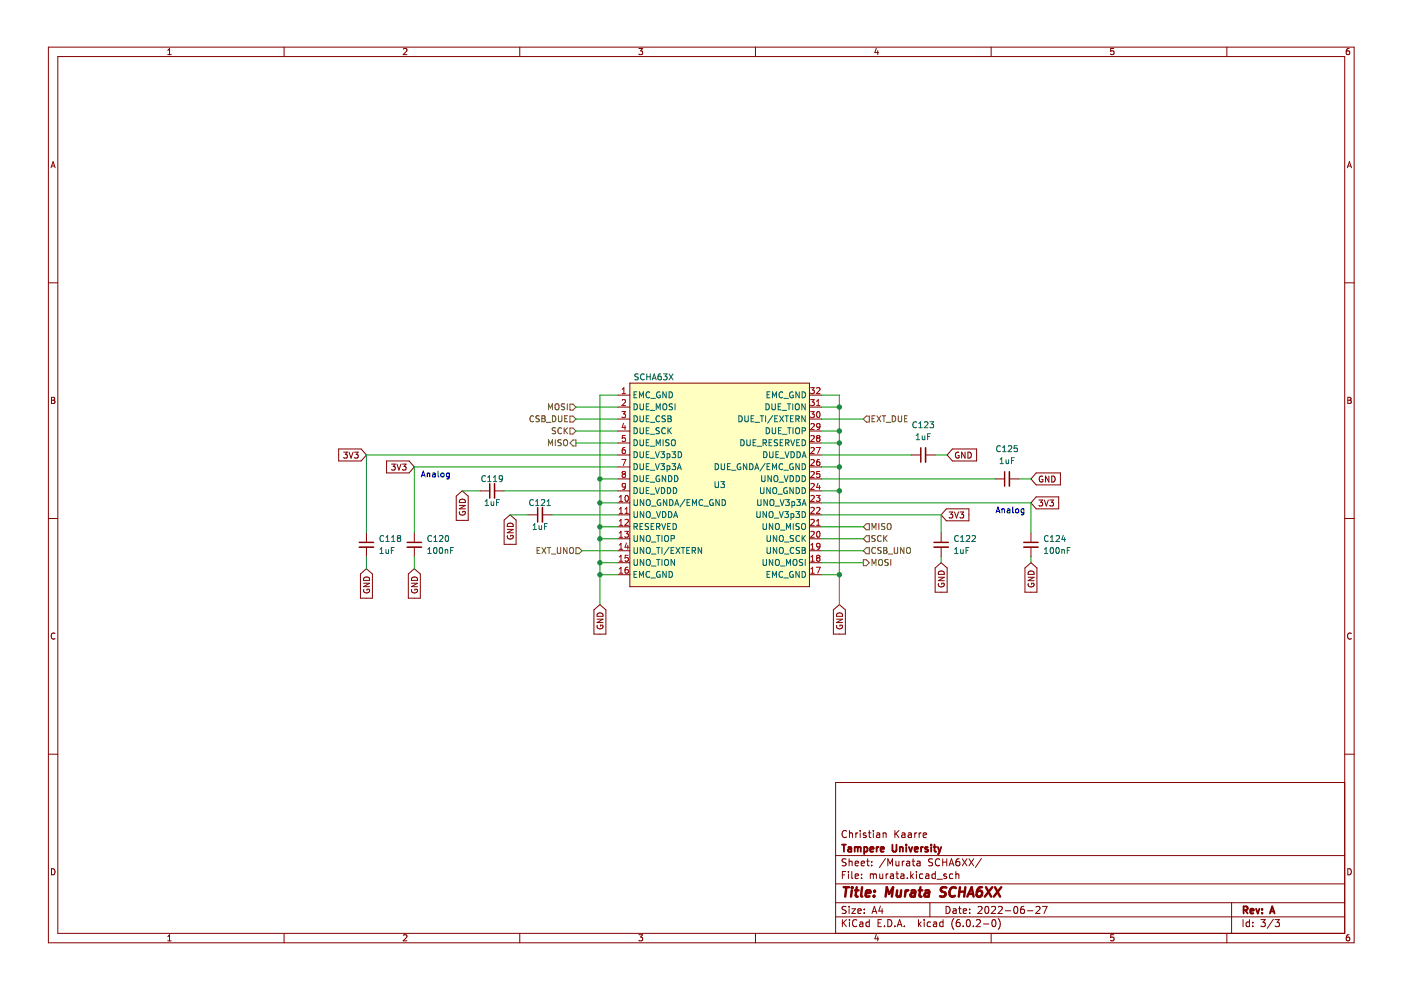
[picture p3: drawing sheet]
<svg xmlns="http://www.w3.org/2000/svg" width="297mm" height="210mm" viewBox="0 0 297 210" stroke-linecap="round" stroke-linejoin="round" font-family="sans-serif">
<path d="M.3 0h296.8v209.9h-296.8z" fill-rule="evenodd" fill="#fff" stroke="#fff" stroke-width=".21"/>
<g fill="none" stroke="#840000" stroke-width=".21">
<path d="M10.3 10h276.8v189.9h-276.8zM12.3 12h272.8v185.9h-272.8zM35.6 11.6h.7M35.6 10.7l.3-.4v1.3M60.2 10v2M85.5 10.4l.5-.1 .3 .4-.8 .9h.8M110.2 10v2M135.4 10.3h.9l-.5 .5 .4 .1v.6l-.2 .1-.6-.1M160.2 10v2M185.8 10.2l-.3 .9h.8M186.1 10.7v.9M210.1 10v2"/>
<path d="M236.1 10.3h-.6v.6l.6-.1v.7l-.1 .1-.5-.1M260.1 10v2M286 10.3h-.3l-.2 .3-.1 .7 .3 .3 .4-.1-.1-.7h-.3l-.3 .2M10.8 35.6l.5-1.3 .4 1.3M10.9 35.2h.7M285.7 35.6l.4-1.3 .4 1.3M285.8 35.2h.6M10.3 60h2M285.1 60h2M10.9 84.2h.5l.2 .3-.2 .4 .2 .1 .1 .3-.3 .2h-.5zM10.9 84.9h.5M71.8 95.2h4.8l1.1 1.3-1.1 1.2h-4.8z"/>
<path d="M72.9 95.9h.7l-.4 .4 .4 .2v.5l-.2 .1-.5-.1M74 95.9l.4 1.2 .5-1.2M75.2 95.9h.7l-.4 .4 .4 .2v.5l-.2 .1-.5-.1M82 97.7h4.7l1.1 1.3-1.1 1.3h-4.7zM83 98.4h.8l-.4 .5 .3 .1v.5l-.1 .2-.6-.2M84.2 98.4l.4 1.3 .4-1.3M85.3 98.4h.8l-.4 .5 .3 .1v.5l-.1 .2-.6-.2M131 83.8h2.5M131 86.3h2.5M131 99h2.5M131 96.5h2.5M131 93.9h2.5"/>
<path d="M131 91.4h2.5M131 88.8h2.5M133.5 81.2h38.1v43.2h-38.1zM171.6 83.8h2.6M171.6 86.3h2.6M171.6 99h2.6M171.6 96.5h2.6M171.6 93.9h2.6M171.6 91.4h2.6M171.6 88.8h2.6M193.2 96.5h2M196.2 96.5h2.1"/>
<path d="M201.9 95.2h5.2v2.5h-5.2l-1.1-1.2zM203.3 95.9a.58 .58 0 0 0-.7 .6 .58 .58 0 0 0 .7 .5v-.4h-.2M204.6 95.9v1.2l-.7-1.2v1.2M205.2 95.9a.64 .64 0 0 1 .8 .6 .64 .64 0 0 1-.8 .6zM285.8 84.2h.4l.2 .3-.2 .4 .2 .1 .1 .3-.2 .2h-.5zM285.8 84.9h.4M10.3 109.9h2M77.7 113v2M77.7 116v2M87.8 113v2M87.8 116v2M96.7 105.2l1.3-1.1 1.3 1.1v5.1h-2.6z"/>
<path d="M97.4 107.2h1.3l-1.3 .7h1.3M97.5 108.5a.58 .58 0 0 0 .5 .7 .58 .58 0 0 0 .5-.8h-.4v.3M97.6 106a.66 .66 0 0 1 .7-.1 .66 .66 0 0 1 .4 .7h-1.3zM101.8 104.1h2M104.9 104.1h2M106.9 110.3l1.3-1.1 1.2 1.1v5.1h-2.5zM107.5 112.2h1.3l-1.3 .8h1.3M107.6 113.6a.58 .58 0 0 0 .6 .7 .58 .58 0 0 0 .5-.8h-.4v.2M107.7 111a.66 .66 0 0 1 .8-.1 .66 .66 0 0 1 .3 .7h-1.3zM112 109.2h2M115 109.2h2M131 109.2h2.5"/>
<path d="M131 106.6h2.5M131 111.7h2.5M131 114.2h2.5M131 116.8h2.5M131 119.3h2.5M131 104.1h2.5M131 101.5h2.5M171.6 109.2h2.6M171.6 106.6h2.6M171.6 111.7h2.6M171.6 114.2h2.6M171.6 116.8h2.6"/>
<path d="M171.6 119.3h2.6M171.6 104.1h2.6M171.6 101.5h2.6M199.5 113v2M199.5 116v2M200.7 107.9h4.7v2.5h-4.7l-1.2-1.2zM201.2 108.6h.8l-.4 .4 .4 .2v.5l-.2 .1-.6-.1M202.4 108.6l.4 1.2 .4-1.2M203.5 108.6h.8l-.4 .4 .4 .2v.5l-.2 .1-.6-.1M211 101.5h2M214 101.5h2M218.6 113v2"/>
<path d="M218.6 116v2M219.7 105.4h4.8v2.5h-4.8l-1.1-1.3zM219.7 100.3h5.1v2.5h-5.1l-1.1-1.3zM220.3 106h.8l-.5 .5 .4 .1v.6l-.2 .1-.5-.1M221.1 101a.58 .58 0 0 0-.8 .6 .58 .58 0 0 0 .8 .5v-.4h-.2M221.4 106l.4 1.3 .5-1.3M222.4 100.9v1.3l-.7-1.3v1.3M222.6 106h.8l-.5 .5 .4 .1v.6l-.2 .1-.5-.1M223 100.9a.64 .64 0 0 1 .7 .7 .64 .64 0 0 1-.7 .6zM285.1 109.9h2M11.7 134.3a.58 .58 0 0 0-.9 .6 .58 .58 0 0 0 .9 .5M76.4 121.7l1.3-1.1 1.3 1.1v5.1h-2.6z"/>
<path d="M77.1 123.7h1.3l-1.3 .7h1.3M77.1 125a.58 .58 0 0 0 .6 .7 .58 .58 0 0 0 .5-.8h-.4v.3M77.3 122.5a.66 .66 0 0 1 .7-.1 .66 .66 0 0 1 .4 .7h-1.3zM86.6 121.7l1.2-1.1 1.3 1.1v5.1h-2.5zM87.2 123.7h1.3l-1.3 .7h1.3M87.3 125a.58 .58 0 0 0 .6 .7 .58 .58 0 0 0 .5-.8h-.4v.3M87.4 122.5a.66 .66 0 0 1 .8-.1 .66 .66 0 0 1 .3 .7h-1.3zM125.9 129.3l1.3-1.1 1.3 1.1v5.1h-2.6zM126.6 131.3h1.3l-1.3 .7h1.3M126.6 132.6a.58 .58 0 0 0 .6 .7 .58 .58 0 0 0 .5-.8h-.4v.3M126.8 130.1a.66 .66 0 0 1 .7-.1 .66 .66 0 0 1 .4 .7h-1.3zM131 121.9h2.5"/>
<path d="M171.6 121.9h2.6M176.7 129.3l1.3-1.1 1.2 1.1v5.1h-2.5zM177.4 131.3h1.2l-1.2 .7h1.2M177.4 132.6a.58 .58 0 0 0 .6 .7 .58 .58 0 0 0 .5-.8h-.4v.3M177.5 130.1a.66 .66 0 0 1 .8-.1 .66 .66 0 0 1 .3 .7h-1.2zM198.3 120.4l1.2-1.1 1.3 1.1v5.2h-2.5zM198.9 122.4h1.3l-1.3 .7h1.3M199 123.7a.58 .58 0 0 0 .6 .8 .58 .58 0 0 0 .5-.8h-.4v.2M199.1 121.2a.66 .66 0 0 1 .8-.1 .66 .66 0 0 1 .3 .7h-1.3zM217.3 120.4l1.3-1.1 1.3 1.1v5.2h-2.6zM218 122.4h1.2l-1.2 .7h1.2M218 123.7a.58 .58 0 0 0 .6 .8 .58 .58 0 0 0 .5-.8h-.4v.2"/>
<path d="M218.2 121.2a.66 .66 0 0 1 .7-.1 .66 .66 0 0 1 .3 .7h-1.2zM286.5 134.3a.58 .58 0 0 0-.8 .6 .58 .58 0 0 0 .8 .5M10.3 159.9h2M285.1 159.9h2M179.5 176.2a.71 .71 0 0 0-1 .5 .71 .71 0 0 0 .7 .9l.3-.2M180.1 176.1v1.5M180.1 176.7l.2-.1 .4 .1v.9M181.5 176.6v1M181.9 176.6l-.4 .3M182.4 176.1v.1M182.4 176.6v1M183.6 176.7l-.4-.1-.2 .2 .1 .2 .5 .2v.3h-.6"/>
<path d="M184.1 176.6h.6M184.3 176.1v1.3l.4 .2M185.2 176.1v.1M185.2 176.6v1M185.9 176.7h.6v.9M186.5 176.9l-.5 .1-.2 .2 .2 .4 .5-.1M187.2 176.7l.3-.1 .3 .1 .1 .9M187.2 176.6v1M189.7 176.1v1.5M189.9 176.7l.7 .9M190.6 176.1l-.9 .8M191.2 176.7h.6l.1 .9"/>
<path d="M191.9 176.9l-.5 .1-.2 .2 .2 .4 .5-.1M192.6 176.7h.6v.9M193.2 176.9l-.5 .1-.2 .2 .2 .4 .5-.1M193.9 176.6v1M194.4 176.6l-.5 .3M194.9 176.6v1M195.3 176.6l-.4 .3M195.7 177.1l.7-.2v-.2l-.5-.1-.2 .2 .1 .7h.6M285.1 165.9h-107.9v32M10.9 184.2a.66 .66 0 0 1 .8 .6 .66 .66 0 0 1-.8 .7zM35.6 198.6l.3-.4v1.3M35.6 199.5h.7"/>
<path d="M60.2 197.9v2M85.5 198.3l.5-.1 .3 .4-.8 .9h.8M110.2 197.9v2M135.4 198.2h.9l-.5 .5 .4 .1v.6l-.2 .1-.6-.1M160.2 197.9v2M177.2 194.4h107.9M177.2 191.4h107.9M177.2 187.4h107.9M177.2 181.4h107.9M178.6 195v1.5M178.6 185.5h.5M178.8 195.6l.7 .9"/>
<path d="M179.3 184.8h-.7v1.5M179.4 192.2h-.6l-.2 .1v.4l.6 .3 .2 .4-.3 .3-.6-.1M179.4 182.2l-.6-.1-.2 .1v.5l.6 .2 .2 .4-.3 .3-.6-.1M179.5 195l-.9 .8M179.9 184.8v.1M179.9 185.3v1M180 182.1v1.5M180 192.2v.1M180 192.7v1M180 182.7l.2-.1 .4 .1 .1 .9M180.1 195v.1M180.1 195.5v1"/>
<path d="M180.6 192.7h.8l-.8 1h.8M180.6 184.8v1.3l.2 .2M181.3 185.8l.7-.2v-.2l-.5-.1-.2 .2 .1 .7h.6M181.3 183.1l.7-.2v-.2l-.5-.1-.2 .2 .1 .7h.6M181.7 195.1a.71 .71 0 0 0-1 .5 .71 .71 0 0 0 .7 .9l.3-.2M181.9 193.2l.7-.2-.1-.3h-.4l-.2 .2 .1 .7h.5M182.3 195.5h.6l.1 1M182.6 183.1l.7-.2-.1-.2-.4-.1-.2 .2 .1 .7h.5M182.7 186.1v.2M182.7 185.4v.1M183 195.8l-.5 .1-.3 .2 .3 .4 .5-.1M183.2 193.5v.2"/>
<path d="M183.2 192.7v.2M183.7 182.6h.6M184 182.1v1.3l.3 .2M184.3 195.5h-.4l-.3 .3 .1 .6h.6M184.3 195v1.5M184.5 185.4l.5-.1 .2 .2M184.5 185.3v1M184.8 183.4v.2M184.8 182.7v.1M184.9 193.7l.5-1.5 .5 1.5M185 193.2h.7M185.2 185.5l.2-.2 .3 .1 .1 .9"/>
<path d="M185.2 185.5v.8M185.8 198.1l-.3 .9h.8M186.1 198.6v.9M186.2 195.7h.5M186.5 185.3l.1 .9 .4 .1 .2-.2M186.7 192.1l-.4 1.1h.9M186.9 195h-.7v1.5h.7M187 192.7v1M187.2 185.3v1M187.5 196.3v.2M187.7 182l-1.2 1.9M187.9 185.3v1"/>
<path d="M188.2 195a.76 .76 0 0 1 .9 .7 .76 .76 0 0 1-.9 .8zM188.2 183.6v-1.5l.5 1.1 .5-1.1v1.5M188.3 185.3l-.4 .3M188.8 185.4h.6v.9M189.4 185.6l-.4 .1-.3 .2 .3 .4 .4-.1M189.7 196.3v.2M189.9 185.3h.6M189.9 182.6l.1 .9 .4 .1 .2-.2M190.2 184.8v1.3l.3 .2M190.2 196.5l.5-1.5 .5 1.5M190.4 196h.7M190.6 182.6v1"/>
<path d="M191 185.4h.6l.1 .9M191.3 182.6v1M191.7 185.6l-.5 .1-.3 .2 .3 .4 .5-.1M191.7 196.3v.2M191.7 182.6l-.4 .3M192.2 182.7h.6l.1 .9M192.4 186.1v.2M192.9 182.9l-.5 .1-.2 .2 .2 .4 .5-.1M193.1 184.8v1.5M193.2 185.7l.5 .6M193.4 182.6h.5M193.6 182.1v1.3l.3 .2"/>
<path d="M193.7 185.3l-.6 .6M194.3 184.8v.1M194.3 185.3v1M194.4 182.7h.6l.1 .9M194.7 195v1.5M194.9 195.9l.4 .6M195.1 182.9l-.5 .1-.2 .2 .2 .4 .5-.1M195.3 195.5l-.6 .5M195.7 185.4l-.5-.1-.3 .3 .2 .6h.6M195.9 195v.1M195.9 195.5v1M196.3 185.4h.6v.9"/>
<path d="M196.9 185.6l-.5 .1-.2 .2 .2 .4 .5-.1M197.2 191.4v3M197.3 195.5h-.4l-.3 .3 .1 .6h.6M197.7 182.2l-.5-.1-.3 .1v.5l.7 .2 .1 .4-.3 .3-.5-.1M197.9 195.5h.6l.1 1M198.3 185.4l-.4-.1-.3 .3 .1 .6h.6M198.3 184.8v1.5M198.6 195.8l-.5 .1-.2 .2 .2 .4 .5-.1M198.7 186.4h1.1M199.2 182.2a.71 .71 0 0 0-1 .5 .71 .71 0 0 0 .7 .9l.3-.2M199.9 182.1v1.5M199.9 182.8h.8"/>
<path d="M199.9 195.5h-.4l-.3 .3 .2 .6h.5M199.9 195v1.5M200.6 192.2a.76 .76 0 0 1 .9 .7 .76 .76 0 0 1-.9 .8zM200.7 185.4l-.4-.1-.2 .2 .1 .2 .5 .2v.3h-.6M200.7 182.1v1.5M201.2 183.6l.5-1.5 .5 1.5M201.4 183.2h.7M202 185.4l-.4-.1-.3 .3 .1 .6h.6M202.1 192.7h.6v1M202.2 194.8a1.72 1.72 0 0 0 0 2.2M202.7 185.4l.2-.1 .3 .1 .1 .9M202.7 184.8v1.5"/>
<path d="M202.7 193l-.5 .1-.2 .2 .2 .4 .5-.1M203.2 192.7h.6M203.4 182.1l-.5 .1a1.01 1.01 0 0 0 0 1.4l.5-.2 .1-.5-.3-.2h-.3l-.2 .2M203.4 192.2v1.3l.4 .2M203.4 195h-.4a1.01 1.01 0 0 0 0 1.5l.5-.2 .1-.5-.3-.3-.4 .1-.2 .2M204 182.1l1 1.5M204.2 193.2l.7-.2v-.3h-.5l-.2 .2 .1 .7h.6M204.2 196.3v.2M205 195.1l.2-.1a.8 .8 0 0 1 .5 .7 .8 .8 0 0 1-.5 .8l-.3-.6zM205 182.1l-1 1.5M205.4 182.1l1 1.5M205.6 193.5v.2"/>
<path d="M205.6 192.7v.2M206.4 196.3v.2M206.4 182.1l-1 1.5M207 195.1l.6-.1 .3 .4-1 1.1h1M207.4 192.3l.5-.1 .3 .4-.9 1.1h.9M208.1 182l-1.3 1.9M208.5 195.9h1.2M208.9 192.3l.3-.1a.8 .8 0 0 1 .5 .7 .8 .8 0 0 1-.5 .8l-.4-.6zM210.1 197.9v2M210.2 192.3l.6-.1 .3 .4-.9 1.1h.9M210.4 195.1l.3-.1a.8 .8 0 0 1 .5 .7 .8 .8 0 0 1-.5 .8l-.4-.6zM211.7 192.3l.5-.1 .3 .4-.9 1.1h.9"/>
<path d="M211.7 194.8a1.72 1.72 0 0 1 0 2.2M213.2 193.1h1.1M215.1 192.3l.2-.1a.8 .8 0 0 1 .5 .7 .8 .8 0 0 1-.5 .8l-.4-.6zM217.1 192.2h-.5a1.01 1.01 0 0 0 0 1.5l.5-.2 .1-.5-.3-.3h-.3l-.2 .3M217.9 193.1h1.1M219.6 192.3l.6-.1 .3 .4-.9 1.1h.9M221 192.2h1l-.6 1.5M236.1 198.2h-.6v.6l.6-.1v.7l-.1 .1-.5-.1M260.1 197.9v2M261.1 191.4v6.5M263.6 195v1.5M264.9 195.5h-.4l-.3 .3 .1 .6h.6"/>
<path d="M264.9 195v1.5M265.6 196.3v.2M265.6 195.5v.2M267.3 195h1l-.5 .5 .4 .2v.6l-.2 .2-.7-.2M270 194.9l-1.3 1.9M270.3 195h1l-.5 .5 .4 .2v.6l-.2 .2-.7-.2M285.8 184.2a.66 .66 0 0 1 .7 .6 .66 .66 0 0 1-.7 .7zM286 198.2h-.3l-.2 .3-.1 .7 .3 .3 .4-.1-.1-.7h-.3l-.3 .2"/>
</g>
<g fill="none" stroke="#840000" stroke-width=".39">
<path d="M178.5 179.1h.9M178.9 179.1v1.5M179.9 179.7h.5l.1 .9M180.5 179.9l-.5 .1-.2 .2 .2 .4 .5-.1M181.2 179.7l.4-.1 .3 .2M181.2 179.6v1M181.9 179.8l.2-.2 .3 .1 .1 .9M181.9 179.8v.8M183.2 179.7l.4-.1 .3 .3-.1 .6h-.6M183.2 179.6v1.5M185.9 179.6v1M186.3 179.6l-.4 .3"/>
<path d="M189.2 179.1v1.2l.3 .3 .4-.1 .2-.2v-1.2M190.8 179.7l.2-.1 .4 .1v.9M190.8 179.6v1M192.1 179.1v.1M192.1 179.6v1M192.7 179.6l.4 1 .3-1M195.3 179.6v1M195.7 179.6l-.4 .3M196.7 179.7l-.3-.1-.3 .2 .1 .2 .5 .2v.3h-.6M197.4 179.1v.1M197.4 179.6v1M197.9 179.6h.6"/>
<path d="M198.1 179.1v1.3l.4 .2M198.8 179.6l.4 1M199.6 179.6l-.4 1M184.5 180.1l.7-.2-.1-.2-.4-.1-.2 .2 .1 .7h.5M186.7 180.1l.7-.2v-.2l-.5-.1-.2 .2 .1 .7h.6M193.9 180.1l.7-.2v-.2l-.5-.1-.2 .2 .1 .7h.6M199.2 180.6l-.4 .5M263.7 193l.7-.1 .1-.2v-.4l-.8-.1v1.5M264 193l.5 .7M265.1 193.2l.7-.2-.1-.3h-.4l-.2 .2 .1 .7h.5M266.3 192.7l.4 1 .3-1M267.6 193.5v.2"/>
<path d="M267.6 192.7v.2M269.2 193.7l.5-1.5 .5 1.5M269.4 193.2h.7"/>
</g>
<g fill="none" stroke="#840000" stroke-width=".52">
<path d="M178.9 188.1h1.1M179.4 188.1l-.2 2M180.6 188.8l-.2 1.3M180.7 188.1v.2M181.3 188.8h.7M181.6 188.1l-.2 1.7 .1 .2 .4 .1M182.8 188.1l-.2 1.7 .2 .3M183.6 189.4l.9-.2v-.3l-.6-.1-.3 .3v.9h.8M185.3 189.9v.2M185.4 188.9v.2M187.8 190.1l.2-2 .5 1.4 .8-1.4-.2 2M190.2 188.8v1.2l.4 .1 .3-.2"/>
<path d="M191.1 188.8l-.2 1.3M192 188.8l-.1 1.3M192.6 188.8l-.4 .1-.2 .3M193.3 188.9h.7v1.2M194.1 189.2l-.7 .1a.4 .4 0 0 0-.4 .4 .4 .4 0 0 0 .3 .4l.7-.1M194.8 188.8h.7M195.2 188.1l-.3 1.7 .1 .2 .4 .1M196.2 188.9h.8l-.1 1.2M197 189.2l-.7 .1a.4 .4 0 0 0-.3 .4 .4 .4 0 0 0 .2 .4l.7-.1M200.7 188.2a.85 .85 0 0 0-1.1 .1l-.1 .6 .9 .4v.6a.85 .85 0 0 1-1.1 .1M202.7 188.3a.88 .88 0 0 0-1.1 0 .88 .88 0 0 0-.3 .9 .69 .69 0 0 0 .3 .8 .69 .69 0 0 0 .8-.1M203.4 189.1h1.2"/>
<path d="M203.5 188.1l-.2 2M204.7 188.1l-.3 2M205.1 190.1l.9-2 .4 2M205.4 189.5h.9M208.2 188.1a.91 .91 0 0 0-1.1 .9l-.1 .7 .2 .3a.66 .66 0 0 0 1-.3v-.5l-.1-.2a.66 .66 0 0 0-1 .2M209.1 188.1l1 2M210.4 188.1l-1.6 2M211 188.1l1 2M212.3 188.1l-1.6 2"/>
</g>
<path d="M196.2 94.9v3.1M76.2 116h3M86.3 116h3.1M104.9 102.6v3M115 107.6v3.1M198 116h3.1M214 100v3.1M217.1 116h3" fill="none" stroke="#840000" stroke-width=".33"/>
<path d="M195.2 94.9v3.1M76.2 115h3M86.3 115h3.1M103.8 102.6v3M114 107.6v3.1M198 115h3.1M213 100v3.1M217.1 115h3" fill="none" stroke="#840000" stroke-width=".3"/>
<g fill="none" stroke="#006464" stroke-width=".21">
<path d="M135.3 79.3l-.6 .1v.4l.5 .2 .1 .3-.2 .2h-.5M136.6 79.4a.56 .56 0 0 0-.8 .5 .56 .56 0 0 0 .8 .5M137.1 79.3v1.2M137.1 79.9h.8M137.9 79.3v1.2M140.1 79.3h-.4l-.1 .3-.1 .7 .2 .2 .5-.1-.1-.6h-.4l-.2 .2M140.6 79.3h.8l-.4 .5 .4 .1v.5l-.2 .1-.6-.1M141.8 79.3l.9 1.2M142.7 79.3l-.9 1.2M134.4 83.7h.4M134.4 85.6a.64 .64 0 0 1 .8 .7 .64 .64 0 0 1-.8 .6zM134.4 88.2a.64 .64 0 0 1 .8 .6 .64 .64 0 0 1-.8 .6z"/>
<path d="M134.4 90.7a.64 .64 0 0 1 .8 .6 .64 .64 0 0 1-.8 .7zM134.4 93.2a.64 .64 0 0 1 .8 .7 .64 .64 0 0 1-.8 .6zM134.4 95.8a.64 .64 0 0 1 .8 .6 .64 .64 0 0 1-.8 .6zM134.4 98.3a.64 .64 0 0 1 .8 .6 .64 .64 0 0 1-.8 .7zM135 83.1h-.6v1.2h.6M135.6 84.3v-1.2l.4 .9 .4-.9v1.2M135.7 85.6v1l.2 .3h.3l.2-.3v-1M135.7 88.2v1l.2 .2h.4l.1-.2v-1M135.7 90.7v1l.2 .3h.3l.2-.3v-1M135.7 93.2v1.1l.2 .2 .4-.1 .1-.1v-1.1M135.7 95.8v1l.2 .2h.3l.2-.2v-1M135.7 98.3v1l.2 .3 .4-.1 .1-.2v-1"/>
<path d="M137 86.2h.4M137 98.9h.4M137 96.4h.4M137 93.8h.4M137 91.3h.4M137 88.8h.4M137.6 85.6h-.6v1.3h.6M137.6 88.2h-.6v1.2h.6M137.6 90.7h-.6v1.3h.6M137.6 93.2h-.6v1.3h.6M137.6 95.8h-.6v1.2h.6M137.6 98.3h-.6v1.3h.6"/>
<path d="M137.7 83.2a.56 .56 0 0 0-.7 .5 .56 .56 0 0 0 .7 .5M137.9 87h.9M137.9 99.7h.9M137.9 97.2h.9M137.9 94.6h.9M137.9 92.1h.9M137.9 89.5h.9M138 84.5h1M138.3 80.5l.4-1.2 .4 1.2M138.4 80.2h.6M139 95.8l.4 1.2 .4-1.2M139 98.3l.4 1.3 .4-1.3"/>
<path d="M139.1 86.9v-1.3l.5 .9 .4-.9v1.3M139.1 94.5v-1.3l.5 .9 .4-.9v1.3M139.8 90.8h-.7v.4l.6 .2 .1 .3-.2 .3-.5-.1M139.9 88.3a.56 .56 0 0 0-.8 .5 .56 .56 0 0 0 .8 .5M139.9 83.1a.58 .58 0 0 0-.7 .6 .58 .58 0 0 0 .8 .5v-.4h-.3M140.1 95.8h.8l-.4 .5 .3 .1v.5l-.1 .1-.6-.1M140.1 98.3h.8l-.4 .5 .3 .1v.6l-.1 .1-.6-.1M140.6 85.8l.2-.2a.43 .43 0 0 1 .6 .4v.5a.42 .42 0 0 1-.4 .4 .42 .42 0 0 1-.5-.4zM140.6 93.2v1.3M141.1 88.2l-.7 .1v.3l.6 .3 .1 .3-.3 .2h-.5M141.1 90.8a.56 .56 0 0 0-.8 .5 .56 .56 0 0 0 .8 .5M141.3 83.1v1.2l-.8-1.2v1.2"/>
<path d="M141.4 98.8l.4-.1 .2 .3-.1 .5h-.5M141.4 96.3l.4-.1 .2 .2-.1 .6h-.5M141.4 96.2v1.3M141.4 98.7v1.3M141.6 88.2h.4l.3 .2-.3 .4 .3 .1v.3l-.2 .2h-.5zM141.6 88.8h.4M141.6 90.7v1.3M141.8 91.2l.5 .8M141.9 83.1a.64 .64 0 0 1 .7 .6 .64 .64 0 0 1-.7 .6zM141.9 93.3l-.7 .1v.3l.5 .3 .2 .3-.3 .2-.5-.1M142.3 90.7l-.7 .7M142.4 93.4l.2-.2a.43 .43 0 0 1 .6 .5v.4a.42 .42 0 0 1-.4 .4 .42 .42 0 0 1-.5-.4z"/>
<path d="M142.5 95.8h.7l-.4 .5 .4 .1v.5l-.2 .1-.5-.1M142.5 98.3h.7l-.4 .5 .4 .1v.6l-.2 .1-.5-.1M142.6 85.7h-.7v.4l.6 .2 .1 .3-.3 .3-.4-.1M143.1 85.6v1.3M143.6 99.6l.4-1.3 .5 1.3M143.7 99.2h.6M143.8 95.8a.64 .64 0 0 1 .7 .6 .64 .64 0 0 1-.7 .6zM151.6 98.3a.64 .64 0 0 1 .8 .6 .64 .64 0 0 1-.8 .7zM152.9 98.3v1l.2 .3 .4-.1 .1-.2v-1M154.2 98.9h.5M154.8 98.3h-.6v1.3h.6M155.1 99.7h.9"/>
<path d="M156.6 88.2a.64 .64 0 0 1 .8 .6 .64 .64 0 0 1-.8 .6zM157 98.4a.58 .58 0 0 0-.7 .6 .58 .58 0 0 0 .8 .5v-.5h-.3M157.1 93.2a.64 .64 0 0 1 .7 .7 .64 .64 0 0 1-.7 .6zM157.9 88.2v1l.3 .2h.3l.1-.2v-1M158.3 93.2v1.1l.3 .2h.2l.3-.2v-1.1M158.3 98.3v1.3l-.7-1.3v1.3M158.9 98.3a.64 .64 0 0 1 .8 .6 .64 .64 0 0 1-.8 .7zM159.2 88.8h.5M159.7 93.8h.4M159.9 88.2h-.7v1.2h.7M160 99.6l.5-1.3 .4 1.3M160.1 89.5h1"/>
<path d="M160.2 99.2h.6M160.3 93.2h-.6v1.3h.6M160.5 94.6h1M161.2 88.2h.7M161.5 88.2v1.2M161.8 93.9l.6-.1 .1-.4-.7-.2v1.3M161.9 95.8a.64 .64 0 0 1 .7 .6 .64 .64 0 0 1-.7 .6zM162.1 93.9l.4 .6M162.2 98.2l-1.1 1.7M162.3 88.2v1.2M162.4 85.6a.64 .64 0 0 1 .7 .7 .64 .64 0 0 1-.7 .6zM162.5 90.7a.64 .64 0 0 1 .7 .6 .64 .64 0 0 1-.7 .7z"/>
<path d="M162.6 83.7h.5M162.6 98.9h.5M163.1 93.8h.4M163.2 95.8v1l.2 .2h.3l.2-.2v-1M163.2 83.1h-.6v1.2h.6M163.2 98.3h-.6v1.3h.6M163.7 85.6v1l.2 .3h.2l.3-.3v-1M163.7 93.2h-.6v1.3h.6M163.7 90.7v1l.3 .3 .3-.1 .1-.2v-1M163.8 84.3v-1.2l.4 .9 .4-.9v1.2M163.8 99.6v-1.3l.4 .9 .4-.9v1.3M163.8 88.1l-1 1.6"/>
<path d="M164.3 88.8h.4M164.5 96.4h.4M164.9 93.3l-.7 .1v.3l.5 .3 .2 .3-.3 .2-.5-.1M164.9 88.2h-.6v1.2h.6M165 86.2h.4M165 91.3h.5M165.1 95.8h-.6v1.2h.6M165.3 88.2l.8 1.2M165.4 97.2h.9M165.4 93.8h.4M165.6 85.6h-.6v1.3h.6M165.7 90.7h-.7v1.3h.7"/>
<path d="M165.8 87h1M165.9 92.1h1M166 83.2a.56 .56 0 0 0-.8 .5 .56 .56 0 0 0 .8 .5M166 98.4a.56 .56 0 0 0-.8 .5 .56 .56 0 0 0 .8 .6M166 93.2h-.6v1.3h.6M166.1 88.2l-.8 1.2M166.2 84.5h1M166.2 99.7h1M166.4 95.8l.5 1.2 .4-1.2M166.4 88.2h.8M166.6 93.9l.6-.1v-.4l-.6-.2v1.3M166.8 88.2v1.2"/>
<path d="M166.9 93.9l.4 .6M166.9 85.6h.7M167 90.7h.7M167.3 85.6v1.3M167.3 90.7v1.3M167.6 88.8h.4M167.6 93.2l.5 1.3 .4-1.3M167.7 95.8a.64 .64 0 0 1 .7 .6 .64 .64 0 0 1-.7 .6zM168.1 85.6v1.3M168.1 83.1a.58 .58 0 0 0-.7 .6 .58 .58 0 0 0 .8 .5v-.4h-.2M168.1 98.4a.58 .58 0 0 0-.7 .6 .58 .58 0 0 0 .8 .5v-.5h-.2M168.1 90.7v1.3"/>
<path d="M168.2 88.2h-.6v1.2h.6M168.7 88.8h.6l.1-.5-.7-.1v1.2M168.7 90.9l.3-.2a.43 .43 0 0 1 .5 .4v.4a.42 .42 0 0 1-.4 .5 .42 .42 0 0 1-.4-.5zM168.8 85.7l.1-.1a.43 .43 0 0 1 .6 .4v.5a.42 .42 0 0 1-.5 .4 .42 .42 0 0 1-.4-.4zM168.9 93.8h.4M169 95.8a.64 .64 0 0 1 .7 .6 .64 .64 0 0 1-.7 .6zM169 88.8l.5 .6M169.5 83.1v1.2l-.8-1.2v1.2M169.5 98.3v1.3l-.8-1.3v1.3M169.5 93.2h-.6v1.3h.6M170.1 83.1a.64 .64 0 0 1 .7 .6 .64 .64 0 0 1-.7 .6zM170.1 91.4l.6-.1v-.5l-.6-.1v1.3"/>
<path d="M170.1 93.2a.64 .64 0 0 1 .7 .7 .64 .64 0 0 1-.7 .6zM170.1 98.3a.64 .64 0 0 1 .7 .6 .64 .64 0 0 1-.7 .7zM170.1 97l.4-1.2 .4 1.2M170.2 96.7h.6M170.7 85.6v1.3l-.7-1.3v1.3M170.7 88.2v1.2l-.7-1.2v1.2M194.3 92.3l.3-.3v1.2M194.3 93.2h.7M194.3 89.5a.56 .56 0 0 0-.8 .6 .56 .56 0 0 0 .8 .5M194.8 90.7h.7M194.8 89.8l.4-.4v1.3M195.5 92.4l.1 .8 .5-.1"/>
<path d="M196 89.5l.5-.1 .2 .4-.7 .9h.7M196.1 92.4v.8M196.7 92.6h.4M197.2 89.4h.7l-.4 .5 .4 .1v.6l-.2 .1-.5-.1M197.3 92h-.6v1.2M212 98.3h.8M212 97.4l.4-.4v1.3M212.1 94.6a.56 .56 0 0 0-.8 .5 .56 .56 0 0 0 .8 .5M212.6 95.8h.7M212.6 94.9l.3-.4v1.3M213.3 97.5l.1 .7h.4M213.8 94.6l.5-.1 .2 .4-.8 .9h.8"/>
<path d="M213.8 97.5v.8M214.4 97.6h.5M215.1 97h-.7v1.3M215.7 94.5h-.6l-.1 .6 .6-.1 .1 .6-.2 .2-.5-.2M80.6 117.4h.7M80.6 116.4l.3-.3v1.3M81.3 113.7a.56 .56 0 0 0-.8 .5 .56 .56 0 0 0 .8 .5M81.8 116.5l.1 .8 .5-.1M81.8 114.8h.7M81.8 113.9l.4-.4v1.3M82.4 116.5v.9M83 116.7h.4"/>
<path d="M83 114.8h.8M83 113.9l.4-.4v1.3M83.6 116.1h-.6v1.3M84.5 114.1l-.3 .2v.3l.3 .2h.3l.2-.2-.1-.4-.2-.1M84.5 114.1l-.3-.3 .3-.3 .3 .1 .2 .2-.3 .3M84.5 114.1h.2M90.7 117.4h.7M90.7 116.4l.4-.3v1.3M91.5 113.7a.56 .56 0 0 0-.8 .5 .56 .56 0 0 0 .8 .5M92 114.8h.7M92 113.9l.3-.4v1.3M92 116.2l.2-.1a.68 .68 0 0 1 .5 .6 .68 .68 0 0 1-.5 .7l-.3-.5z"/>
<path d="M93.2 113.7l.5-.2 .2 .4-.8 .9h.8M93.2 116.2l.2-.1a.68 .68 0 0 1 .5 .6 .68 .68 0 0 1-.5 .7l-.3-.5zM94.4 116.6h.5v.8M94.4 116.5v.9M94.5 113.7l.2-.2a.68 .68 0 0 1 .4 .7 .68 .68 0 0 1-.4 .6l-.3-.5zM95.5 116.7h.5M96.1 116.1h-.6v1.3M102.9 107.2h.7M102.9 106.3l.3-.4v1.3M102.9 101a.56 .56 0 0 0-.8 .5 .56 .56 0 0 0 .8 .5M103.4 102.1h.7M103.4 101.2l.4-.4v1.3"/>
<path d="M104.1 106.3l.1 .8h.5M104.6 102.1h.7M104.6 101.2l.4-.4v1.3M104.7 106.3v.9M105.3 106.5h.4M105.9 105.9h-.6v1.3M106.6 101.4l-.3 .2h-.4v-.6l.4-.2 .3 .3-.1 .7-.2 .3h-.4M113 112.3h.7M113 111.4l.4-.4v1.3M113.1 106a.56 .56 0 0 0-.8 .6 .56 .56 0 0 0 .8 .5M113.6 107.2h.7M113.6 106.3l.3-.4v1.3"/>
<path d="M114.3 111.4v.8h.5M114.8 106l.5-.1 .2 .4-.8 .9h.8M114.8 111.4v.9M115.4 111.6h.5M116 107.2h.7M116 106.3l.3-.4v1.3M116 111h-.6v1.3M134.4 105.9v1.1l.3 .2 .3-.1 .2-.1v-1.1M134.4 111.7l.6-.1 .1-.5-.7-.1v1.3M134.4 100.8a.64 .64 0 0 1 .8 .7 .64 .64 0 0 1-.8 .6zM134.4 103.4a.64 .64 0 0 1 .8 .6 .64 .64 0 0 1-.8 .7zM134.4 108.5v1l.3 .2h.3l.2-.2v-1"/>
<path d="M134.4 113.5v1.1l.3 .2 .3-.1 .2-.1v-1.1M134.4 116.1v1l.3 .2h.2l.3-.2v-1M134.4 118.6v1l.3 .3 .3-.1 .2-.2v-1M134.7 111.7l.5 .6M135.7 111.6h.4M135.7 100.8v1.1l.2 .2h.4l.1-.2v-1.1M135.7 103.4v1l.2 .3h.3l.2-.3v-1M136.3 111h-.6v1.3h.6M136.5 105.9v1.3l-.7-1.3v1.3M136.5 108.5v1.2l-.7-1.2v1.2M136.5 113.5v1.3l-.7-1.3v1.3M136.5 116.1v1.2l-.7-1.2v1.2"/>
<path d="M136.5 118.6v1.3l-.7-1.3v1.3M137 101.5h.4M137 104h.4M137.1 118.8l.2-.2a.43 .43 0 0 1 .6 .4v.5a.42 .42 0 0 1-.5 .4 .42 .42 0 0 1-.4-.4zM137.2 106l.1-.1a.43 .43 0 0 1 .6 .4v.5a.42 .42 0 0 1-.5 .4 .42 .42 0 0 1-.4-.4zM137.2 108.5h.1a.43 .43 0 0 1 .6 .4v.4a.42 .42 0 0 1-.5 .5 .42 .42 0 0 1-.4-.5zM137.2 113.6l.1-.1a.43 .43 0 0 1 .6 .5v.4a.42 .42 0 0 1-.5 .4 .42 .42 0 0 1-.4-.4zM137.2 116.1h.1a.43 .43 0 0 1 .6 .4v.4a.42 .42 0 0 1-.5 .5 .42 .42 0 0 1-.4-.5zM137.5 111.1h-.7v.4l.6 .2 .1 .3-.2 .3-.5-.1M137.6 100.8h-.6v1.3h.6M137.6 103.4h-.6v1.3h.6M137.9 104.8h.9"/>
<path d="M137.9 102.2h.9M138.1 111.6h.4M138.1 107.3h1M138.1 109.9h1M138.1 114.9h1M138.1 117.5h1M138.7 111h-.6v1.3h.6M139 103.4l.4 1.3 .4-1.3M139.2 111.7l.6-.1 .1-.5-.7-.1v1.3M139.2 108.5l.4 1.2 .4-1.2M139.2 113.5h.7M139.2 116.1h.7"/>
<path d="M139.2 118.6h.7M139.5 111.7l.4 .6M139.6 113.5v1.3M139.6 116.1v1.2M139.6 118.6v1.3M139.8 100.9a.58 .58 0 0 0-.7 .6 .58 .58 0 0 0 .8 .5v-.4h-.3M140 106a.58 .58 0 0 0-.7 .6 .58 .58 0 0 0 .8 .5v-.5h-.2M140.2 103.4a.64 .64 0 0 1 .8 .6 .64 .64 0 0 1-.8 .7zM140.3 111l.4 1.3 .4-1.3M140.3 113.5v1.3M140.3 116.1v1.2M140.3 118.6v1.3"/>
<path d="M140.5 108.5a.64 .64 0 0 1 .7 .6 .64 .64 0 0 1-.7 .6zM141 113.7l.2-.2a.43 .43 0 0 1 .5 .5v.4a.42 .42 0 0 1-.4 .4 .42 .42 0 0 1-.4-.4zM141 118.8l.2-.2a.43 .43 0 0 1 .5 .4v.5a.42 .42 0 0 1-.4 .4 .42 .42 0 0 1-.4-.4zM141.1 100.8v1.3l-.7-1.3v1.3M141.4 105.9v1.3l-.7-1.3v1.3M141.5 103.4a.64 .64 0 0 1 .7 .6 .64 .64 0 0 1-.7 .7zM141.6 111.6h.4M141.7 108.5a.64 .64 0 0 1 .8 .6 .64 .64 0 0 1-.8 .6zM141.7 100.8a.64 .64 0 0 1 .8 .7 .64 .64 0 0 1-.8 .6zM141.9 116l-1.1 1.7M142 105.9a.64 .64 0 0 1 .7 .7 .64 .64 0 0 1-.7 .6zM142.2 111h-.6v1.3h.6"/>
<path d="M142.3 114.2l.6-.1v-.4l-.6-.2v1.3M142.3 116.7h.4M142.7 111a.64 .64 0 0 1 .7 .6 .64 .64 0 0 1-.7 .7zM142.8 103.4a.64 .64 0 0 1 .7 .6 .64 .64 0 0 1-.7 .7zM142.8 109.7l.4-1.2 .5 1.2M142.9 116.1h-.6v1.2h.6M142.9 109.4h.7M143 100.8a.64 .64 0 0 1 .7 .7 .64 .64 0 0 1-.7 .6zM143 118.6v1.3l-.7-1.3v1.3M143.1 107.2l.4-1.3 .4 1.3M143.2 106.8h.6M143.3 116.1l.9 1.2"/>
<path d="M144.2 116.1l-.9 1.2M144.5 116.1h.7M144.8 116.1v1.2M145.2 105.9l-1 1.6M145.6 116.7h.4M145.7 106.5h.4M146.2 116.1h-.6v1.2h.6M146.3 105.9h-.6v1.3h.6M146.8 116.7h.6v-.5l-.6-.1v1.2M146.8 107.2v-1.3l.4 .9 .5-.9v1.3M147.1 116.7l.4 .6M148.7 116.1v1.2l-.7-1.2v1.2"/>
<path d="M149 106a.56 .56 0 0 0-.8 .6 .56 .56 0 0 0 .8 .5M149.2 107.3h1M151.2 106a.58 .58 0 0 0-.8 .6 .58 .58 0 0 0 .8 .5v-.5h-.2M151.6 102.1v1l.3 .3 .3-.1 .1-.2v-1M152.5 105.9v1.3l-.7-1.3v1.3M152.8 102.1h.8l-.4 .5 .3 .1v.6l-.1 .1-.6-.1M153.1 105.9a.64 .64 0 0 1 .7 .7 .64 .64 0 0 1-.7 .6zM160.5 108.5v1l.2 .2h.2l.3-.2v-1M160.6 105.9v1.1l.3 .2h.2l.3-.2v-1.1M161.2 103.4v1l.3 .3 .3-.1 .2-.2v-1M161.5 100.8v1.1l.2 .2h.4l.1-.2v-1.1M161.8 111v1l.2 .3h.3l.2-.3v-1"/>
<path d="M161.8 118.6v1l.2 .3h.3l.2-.3v-1M162.5 108.5v1.2l-.7-1.2v1.2M162.6 113.5v1.1l.3 .2h.2l.3-.2v-1.1M162.6 116.1v1l.3 .2h.2l.3-.2v-1M162.7 105.9v1.3l-.7-1.3v1.3M163.1 108.6l.3-.1a.43 .43 0 0 1 .5 .4v.4a.42 .42 0 0 1-.4 .5 .42 .42 0 0 1-.4-.5zM163.3 106.1l.2-.2a.43 .43 0 0 1 .6 .4v.5a.42 .42 0 0 1-.4 .4 .42 .42 0 0 1-.5-.4zM163.3 103.4v1.3l-.7-1.3v1.3M163.5 100.8v1.3l-.7-1.3v1.3M163.8 111v1.3l-.7-1.3v1.3M163.8 118.6v1.3l-.7-1.3v1.3M164 103.4h.1a.43 .43 0 0 1 .6 .4v.4a.42 .42 0 0 1-.4 .5 .42 .42 0 0 1-.5-.5z"/>
<path d="M164.1 109.9h1M164.1 101l.3-.2a.43 .43 0 0 1 .5 .5v.4a.42 .42 0 0 1-.4 .4 .42 .42 0 0 1-.4-.4zM164.3 107.3h1M164.4 111.2l.3-.2a.43 .43 0 0 1 .5 .4v.4a.42 .42 0 0 1-.4 .5 .42 .42 0 0 1-.4-.5zM164.4 118.8l.3-.2a.43 .43 0 0 1 .5 .4v.5a.42 .42 0 0 1-.4 .4 .42 .42 0 0 1-.4-.4zM164.7 113.5v1.3l-.7-1.3v1.3M164.7 116.1v1.2l-.7-1.2v1.2M164.9 104.8h1M165.2 102.2h.9M165.2 108.5l.5 1.2 .4-1.2M165.3 113.7l.2-.2a.43 .43 0 0 1 .6 .5v.4a.42 .42 0 0 1-.4 .4 .42 .42 0 0 1-.5-.4zM165.3 116.3l.2-.2a.43 .43 0 0 1 .6 .4v.4a.42 .42 0 0 1-.4 .5 .42 .42 0 0 1-.5-.5z"/>
<path d="M165.4 105.9l.4 1.3 .5-1.3M165.5 112.4h.9M166.3 100.8l.4 1.3 .4-1.3M166.3 114.9h1M166.3 117.5h1M166.4 108.5h.8l-.5 .4 .4 .2v.5l-.2 .1-.5-.1M166.6 105.9h.7l-.4 .5 .4 .1v.6l-.2 .1-.5-.1M166.7 112.3v-1.3l.5 .9 .4-.9v1.3M166.7 119.9v-1.3l.5 .9 .4-.9v1.3M166.9 103.4a.58 .58 0 0 0-.8 .6 .58 .58 0 0 0 .8 .5v-.4h-.2M167.5 100.8a.64 .64 0 0 1 .8 .7 .64 .64 0 0 1-.8 .6zM167.7 108.9h.4l.2 .2-.1 .6h-.5"/>
<path d="M167.7 108.9v1.3M167.9 106.4l.4-.1 .2 .3-.1 .5h-.5M167.9 106.3v1.3M168.2 118.8l.2-.2a.43 .43 0 0 1 .6 .4v.5a.42 .42 0 0 1-.4 .4 .42 .42 0 0 1-.5-.4zM168.2 103.4v1.3l-.7-1.3v1.3M168.2 111v1.3M168.3 113.6l-.5-.1-.3 .3 .1 .3 .6 .2v.4h-.7M168.3 116.2a.56 .56 0 0 0-.8 .5 .56 .56 0 0 0 .8 .5M168.7 108.5h.8l-.4 .4 .4 .2v.5l-.2 .1-.6-.1M168.8 100.8a.64 .64 0 0 1 .7 .7 .64 .64 0 0 1-.7 .6zM168.8 103.4a.64 .64 0 0 1 .7 .6 .64 .64 0 0 1-.7 .7zM168.9 105.9h.8l-.4 .5 .3 .1v.6l-.1 .1-.6-.1"/>
<path d="M169.5 111.1h-.7v.4l.5 .2 .2 .3-.3 .3-.5-.1M169.5 116.1h-.5l-.2 .2 .1 .3 .6 .3v.3l-.7 .1M169.5 113.7a.56 .56 0 0 0-.8 .5 .56 .56 0 0 0 .8 .5M170 111.2l.2-.2a.43 .43 0 0 1 .6 .4v.4a.42 .42 0 0 1-.4 .5 .42 .42 0 0 1-.5-.5zM170.1 108.5a.64 .64 0 0 1 .7 .6 .64 .64 0 0 1-.7 .6zM170.1 116.1h.4l.2 .2-.2 .4 .2 .1 .1 .3-.3 .2h-.4zM170.1 116.7h.4M170.1 100.8a.64 .64 0 0 1 .7 .7 .64 .64 0 0 1-.7 .6zM170.1 103.4a.64 .64 0 0 1 .7 .6 .64 .64 0 0 1-.7 .7zM170.1 113.5v1.3M170.1 107.2l.4-1.3 .4 1.3M170.2 106.8h.6"/>
<path d="M170.2 118.7h-.7v.4l.6 .2 .1 .3-.3 .3-.4-.1M170.2 114.1l.6 .7M170.7 118.6v1.3M170.8 113.5l-.7 .8M202.4 117.4h.7M202.4 116.4l.4-.3v1.3M203.2 113.7a.56 .56 0 0 0-.8 .5 .56 .56 0 0 0 .8 .5M203.7 116.5v.8l.5-.1M203.7 114.8h.7M203.7 113.9l.3-.4v1.3M204.2 116.5v.9M204.8 116.7h.4"/>
<path d="M204.9 113.7l.5-.2 .2 .4-.8 .9h.8M205.4 116.1h-.6v1.3M206.1 113.7l.5-.2 .2 .4-.8 .9h.8M221.4 117.4h.8M221.4 116.4l.4-.3v1.3M222.2 113.7a.56 .56 0 0 0-.8 .5 .56 .56 0 0 0 .8 .5M222.7 114.8h.7M222.7 113.9l.4-.4v1.3M222.8 116.2l.2-.1a.68 .68 0 0 1 .4 .6 .68 .68 0 0 1-.4 .7l-.4-.5zM223.9 113.7l.5-.2 .2 .4-.7 .9h.7M224 116.2l.2-.1a.68 .68 0 0 1 .4 .6 .68 .68 0 0 1-.4 .7l-.3-.5zM225.1 116.6h.5l.1 .8"/>
<path d="M225.1 116.5v.9M225.4 113.5l-.3 .9h.8M225.7 114v.8M226.3 116.7h.4M226.9 116.1h-.6v1.3M134.4 121.8h.4M135 121.2h-.6v1.2h.6M135.6 122.4v-1.2l.4 .9 .4-.9v1.2M137.7 121.3a.56 .56 0 0 0-.7 .5 .56 .56 0 0 0 .7 .5M138 122.5h1M138.1 120h1M139.9 121.2a.58 .58 0 0 0-.7 .6 .58 .58 0 0 0 .8 .5v-.4h-.3"/>
<path d="M141.3 121.2v1.2l-.8-1.2v1.2M141.9 121.2a.64 .64 0 0 1 .7 .6 .64 .64 0 0 1-.7 .6zM162.6 121.8h.5M163.2 121.2h-.6v1.2h.6M163.8 122.4v-1.2l.4 .9 .4-.9v1.2M165.5 120h.9M166 121.3a.56 .56 0 0 0-.8 .5 .56 .56 0 0 0 .8 .5M166.2 122.5h1M168.1 121.2a.58 .58 0 0 0-.7 .6 .58 .58 0 0 0 .8 .5v-.4h-.2M169.5 121.2v1.2l-.8-1.2v1.2M170.1 121.2a.64 .64 0 0 1 .7 .6 .64 .64 0 0 1-.7 .6z"/>
</g>
<path d="M133.5 81.2h38.1v43.2h-38.1z" fill-rule="evenodd" fill="#ffffc2" stroke="#ffffc2" stroke-width=".21"/>
<g fill="none" stroke="#a90000" stroke-width=".21">
<path d="M131.8 87.3h.8l-.4 .4 .4 .2v.5l-.2 .1-.6-.1M131.8 97.4h.9l-.6 1.3M131.9 83.5h.7M131.9 82.6l.4-.4v1.3M131.9 84.8l.5-.1 .2 .4-.8 .9h.8M132.2 89.7l-.3 1h.8M132.5 90.2v.9M132.5 94.9h-.4l-.1 .3-.1 .7 .2 .3 .5-.2-.1-.6h-.4l-.2 .2M132.6 92.3h-.6l-.1 .6h.6l.1 .6-.2 .1-.5-.1M171.9 82.2h.7l-.4 .5 .4 .1v.5l-.2 .2-.5-.2M171.9 84.7h.7l-.4 .5 .4 .1v.6l-.2 .1-.5-.1M171.9 87.3h.7l-.4 .4 .4 .2v.5l-.2 .1-.5-.1"/>
<path d="M171.9 89.9l.5-.1 .2 .4-.7 .9h.7M171.9 92.5l.5-.2 .2 .4-.7 .9h.7M171.9 95l.5-.1 .2 .3-.7 1h.7M171.9 97.5l.5-.1 .2 .4-.7 .9h.7M173.1 94.9h.8l-.5 1.3M173.1 82.3l.5-.1 .3 .4-.8 .9h.8M173.1 86h.8M173.1 85.1l.4-.4v1.3M173.2 87.4l.2-.1a.68 .68 0 0 1 .5 .6 .68 .68 0 0 1-.5 .6l-.3-.4zM173.4 92.9l-.3-.3 .3-.3h.2l.3 .3-.3 .3M173.4 92.9l-.3 .2 .1 .4 .2 .1h.2l.3-.2-.1-.4-.2-.1M173.4 92.9h.2"/>
<path d="M173.7 97.4l-.3 .1-.2 .2-.1 .7 .3 .3 .4-.1-.1-.6-.3-.1-.3 .2M173.8 100h-.6l-.1 .6 .6-.1 .1 .6-.2 .1-.5-.1M173.9 90.3l-.3 .3-.4-.1v-.6l.4-.1 .3 .2-.1 .8-.2 .2-.4 .1M131.3 106.3h.7M131.3 105.4l.4-.4v1.3M131.3 107.9l.4-.3v1.2M131.3 110.5l.4-.4v1.3M131.3 113l.4-.3v1.2M131.3 115.6l.4-.4v1.3M131.3 118.1l.4-.4v1.3M131.3 108.8h.7M131.3 111.4h.7"/>
<path d="M131.3 113.9h.7M131.3 116.5h.7M131.3 119h.7M132.1 100.5l-.2-.2 .2-.3h.3l.2 .2-.2 .3M132.1 100.5l-.2 .2v.3l.2 .2h.3l.2-.2v-.4l-.2-.1M132.1 100.5h.3M132.5 112.7h.7l-.4 .4 .4 .2v.5l-.2 .1-.5-.1M132.5 110.2l.5-.1 .2 .4-.7 .9h.7M132.5 108.8h.7M132.5 107.9l.4-.3v1.2M132.6 105.2l.2-.2a.68 .68 0 0 1 .5 .7 .68 .68 0 0 1-.5 .6l-.3-.5zM132.6 103l-.2 .3-.4-.1v-.6l.4-.1 .2 .2v.8l-.2 .2-.4 .1"/>
<path d="M132.8 115.1l-.3 .9h.8M133.1 115.6v.9M133.2 117.7h-.6l-.1 .6h.6l.1 .6-.2 .1-.5-.1M171.9 105.2l.5-.2 .2 .4-.7 .9h.7M171.9 107.7l.5-.1 .2 .3-.7 .9h.7M171.9 110.2l.5-.1 .2 .4-.7 .9h.7M171.9 112.8l.5-.1 .2 .3-.7 .9h.7M171.9 116.5h.7M171.9 119h.7M171.9 115.6l.4-.4v1.3M171.9 118.1l.4-.4v1.3M171.9 100.1l.5-.1 .2 .3-.7 .9h.7"/>
<path d="M171.9 102.6l.5-.1 .2 .4-.7 .9h.7M173.1 105h.8l-.5 .5 .4 .1v.6l-.2 .1-.5-.1M173.1 107.7l.5-.1 .3 .3-.8 .9h.8M173.1 111.4h.8M173.1 110.5l.4-.4v1.3M173.2 112.8l.2-.1a.68 .68 0 0 1 .5 .6 .68 .68 0 0 1-.5 .6l-.3-.5zM173.4 118.3l-.3 .2 .1 .4 .2 .1h.2l.3-.2-.1-.4-.2-.1M173.4 118.3l-.3-.3 .3-.3h.2l.3 .3-.3 .3M173.4 118.3h.2M173.4 102.4l-.3 .9h.8M173.7 102.9v.9M173.9 115.7l-.3 .3-.4-.1v-.6l.4-.1 .3 .2-.1 .8-.2 .2-.4 .1"/>
<path d="M131.3 120.6l.4-.3v1.2M131.3 121.5h.7M133.1 120.3h-.3l-.2 .3-.1 .7 .3 .2 .4-.1-.1-.6h-.3l-.3 .2M171.9 121.5h.7M171.9 120.6l.4-.3v1.2M173.1 120.3h.8l-.5 1.2"/>
</g>
<g fill="none" stroke="#725600" stroke-width=".21">
<path d="M113.1 88.3a.56 .56 0 0 0-.8 .5 .56 .56 0 0 0 .8 .5M114.4 88.2l-.7 .1v.3l.5 .3 .2 .3-.3 .2h-.5M114.9 88.8h.4M114.9 88.2h.4l.3 .2-.3 .4 .3 .1v.3l-.2 .2h-.5zM115.9 89.5h.9M116.3 86.9v-1.3l.4 .9 .4-.9v1.3M116.3 94.5v-1.3l.4 .9 .4-.9v1.3M117.1 88.2a.64 .64 0 0 1 .8 .6 .64 .64 0 0 1-.8 .6zM117.7 93.2v1.3M117.7 85.8l.3-.2a.43 .43 0 0 1 .5 .4v.5a.42 .42 0 0 1-.4 .4 .42 .42 0 0 1-.4-.4zM117.8 90.8l-.5-.1-.2 .2 .1 .3 .5 .3v.3l-.6 .1M118.4 88.2v1l.2 .2h.4l.1-.2v-1"/>
<path d="M119 93.3l-.7 .1v.3l.6 .3 .1 .3-.2 .2-.5-.1M119.1 90.8a.56 .56 0 0 0-.8 .5 .56 .56 0 0 0 .8 .5M119.5 93.4l.3-.2a.43 .43 0 0 1 .5 .5v.4a.42 .42 0 0 1-.4 .4 .42 .42 0 0 1-.4-.4zM119.6 90.7v1.3M119.7 85.7h-.6v.4l.5 .2 .1 .3-.2 .3-.5-.1M119.7 88.8h.5M119.8 91.2l.5 .8M120.3 85.6v1.3M120.3 88.2h-.6v1.2h.6M120.3 90.7l-.7 .7M120.8 88.2h.7l.6 .6-.6 .7h-.7zM120.8 90.8h.7l.6 .6-.6 .6h-.7z"/>
<path d="M120.8 85.7h.7l.6 .6-.6 .6h-.7zM120.8 93.9l.7-.6h.6v1.3h-.6zM183 88.8l.7-.6h.6v1.3h-.6zM184.9 88.8h.4M185.5 88.2h-.6v1.2h.6M185.9 88.2l.9 1.2M186.8 88.2l-.9 1.2M187.1 88.2h.7M187.4 88.2v1.2M187.9 89.5h1M189.2 88.2a.64 .64 0 0 1 .7 .6 .64 .64 0 0 1-.7 .6zM190.4 88.2v1l.3 .2h.2l.3-.2v-1"/>
<path d="M191.8 88.8h.4M192.4 88.2h-.6v1.2h.6M113.9 116.7h.4M114.5 116.1h-.6v1.2h.6M114.9 116.1l.8 1.2M115.7 116.1l-.8 1.2M116 116.1h.8M116.4 116.1v1.2M116.9 117.5h1M118.2 116.1v1l.2 .2h.2l.3-.2v-1M120.2 116.1v1.2l-.7-1.2v1.2M120.9 116.1h.2a.43 .43 0 0 1 .5 .4v.4a.42 .42 0 0 1-.4 .5 .42 .42 0 0 1-.4-.5z"/>
<path d="M122.1 116.1h.6l.7 .7-.7 .6h-.6zM183 111.7l.7-.6h.6v1.2h-.6zM183 114.2l.7-.6h.6v1.3h-.6zM183 118.7h.7l.6 .6-.6 .6h-.7zM183.7 116.1h.6v1.3h-.6l-.7-.6zM184.9 112.3v-1.3l.4 .9 .4-.9v1.3M184.9 119.9v-1.3l.4 .9 .4-.9v1.3M185.5 113.6l-.6 .1v.3l.5 .3 .1 .3-.2 .2-.5-.1M185.6 116.2a.56 .56 0 0 0-.8 .5 .56 .56 0 0 0 .8 .5M186.3 118.8l.3-.2a.43 .43 0 0 1 .5 .4v.5a.42 .42 0 0 1-.4 .4 .42 .42 0 0 1-.4-.4zM186.3 111v1.3M186.8 116.1l-.6 .1v.4l.5 .2 .1 .3-.2 .2h-.5"/>
<path d="M186.8 113.7a.56 .56 0 0 0-.8 .5 .56 .56 0 0 0 .8 .5M187.4 116.1h.4l.2 .2-.2 .4 .2 .1 .1 .3-.3 .2h-.4zM187.4 113.5v1.3M187.4 116.7h.4M187.5 114.1l.6 .7M187.6 111.1h-.7v.4l.6 .2 .1 .3-.2 .3-.5-.1M188.1 113.5l-.7 .8M188.1 111.2l.3-.2a.43 .43 0 0 1 .5 .4v.4a.42 .42 0 0 1-.4 .5 .42 .42 0 0 1-.4-.5zM188.3 117.5h1M188.3 118.7h-.6v.4l.5 .2 .1 .3-.2 .3-.5-.1M188.9 118.6v1.3M189.6 116.1v1l.2 .2h.3l.2-.2v-1"/>
<path d="M191.7 116.1v1.2l-.8-1.2v1.2M192.3 116.3l.2-.2a.43 .43 0 0 1 .5 .4v.4a.42 .42 0 0 1-.4 .5 .42 .42 0 0 1-.4-.5z"/>
</g>
<g fill="none" stroke="#0000c2" stroke-width=".21">
<path d="M92.9 99.9v1.1l.2 .1M89.3 101.1l.4-1.2 .5 1.2M89.4 100.8h.6M90.6 100.3v.8M90.6 100.4l.5-.1v.8M91.7 100.3h.5l.1 .8M92.3 100.6l-.6 .2 .2 .3h.4M93.5 100.4l.2-.1 .4 .1-.1 .7-.5-.1zM95.2 100.3h-.3l-.3 .2 .2 .6h.4M95.2 100.3v1l-.2 .3-.3-.1M211.2 108.7l.4-1.2 .4 1.2M211.3 108.4h.6"/>
<path d="M212.4 107.9v.8M212.4 108h.5l.1 .7M213.6 108h.5v.7M214.1 108.2l-.6 .2 .2 .3h.4M214.7 107.5v1.1l.2 .1M215.4 108l.2-.1 .3 .1v.7l-.5-.1zM217.1 108l-.4-.1-.2 .2 .1 .6h.5M217.1 107.9v1l-.3 .3-.3-.1"/>
</g>
<g fill="none" stroke="#009600" stroke-width=".21">
<path d="M122.1 86.3h8.9M122.1 91.4h8.9M122.1 88.8h8.9M122.1 93.9h8.9M131 83.8h-3.8v44.4M131 96.5h-53.3v16.5M131 99h-43.2v14M174.2 86.3h3.8M174.2 83.8h3.8v44.4M174.2 91.4h3.8M174.2 88.8h8.8M174.2 96.5h19"/>
<path d="M174.2 93.9h3.8M174.2 99h3.8M198.3 96.5h2.5M77.7 118v2.6M87.8 118v2.6M98 104.1h3.8M106.9 104.1h24.1M108.2 109.2h3.8M117 109.2h14M123.4 116.8h7.6M127.2 114.2h3.8M127.2 111.7h3.8"/>
<path d="M127.2 106.6h3.8M127.2 101.5h3.8M127.2 119.3h3.8M174.2 114.2h8.8M174.2 111.7h8.8M174.2 106.6h44.4v6.4M174.2 104.1h3.8M174.2 109.2h25.3v3.8M174.2 101.5h36.8M174.2 119.3h8.8M174.2 116.8h8.8M199.5 118v1.3"/>
<path d="M216 101.5h2.6M218.6 118v1.3M127.2 121.9h3.8M174.2 121.9h3.8"/>
</g>
<g fill="#009600" stroke="#009600" stroke-width=".21">
<circle cx="178" cy="99" r=".46"/>
<circle cx="178" cy="86.3" r=".46"/>
<circle cx="178" cy="91.4" r=".46"/>
<circle cx="178" cy="93.9" r=".46"/>
<circle cx="178" cy="121.9" r=".46"/>
<circle cx="127.2" cy="101.5" r=".46"/>
<circle cx="127.2" cy="106.6" r=".46"/>
<circle cx="127.2" cy="111.7" r=".46"/>
<circle cx="127.2" cy="114.2" r=".46"/>
<circle cx="178" cy="104.1" r=".46"/>
<circle cx="127.2" cy="121.9" r=".46"/>
<circle cx="127.2" cy="119.3" r=".46"/>
</g>
</svg>
